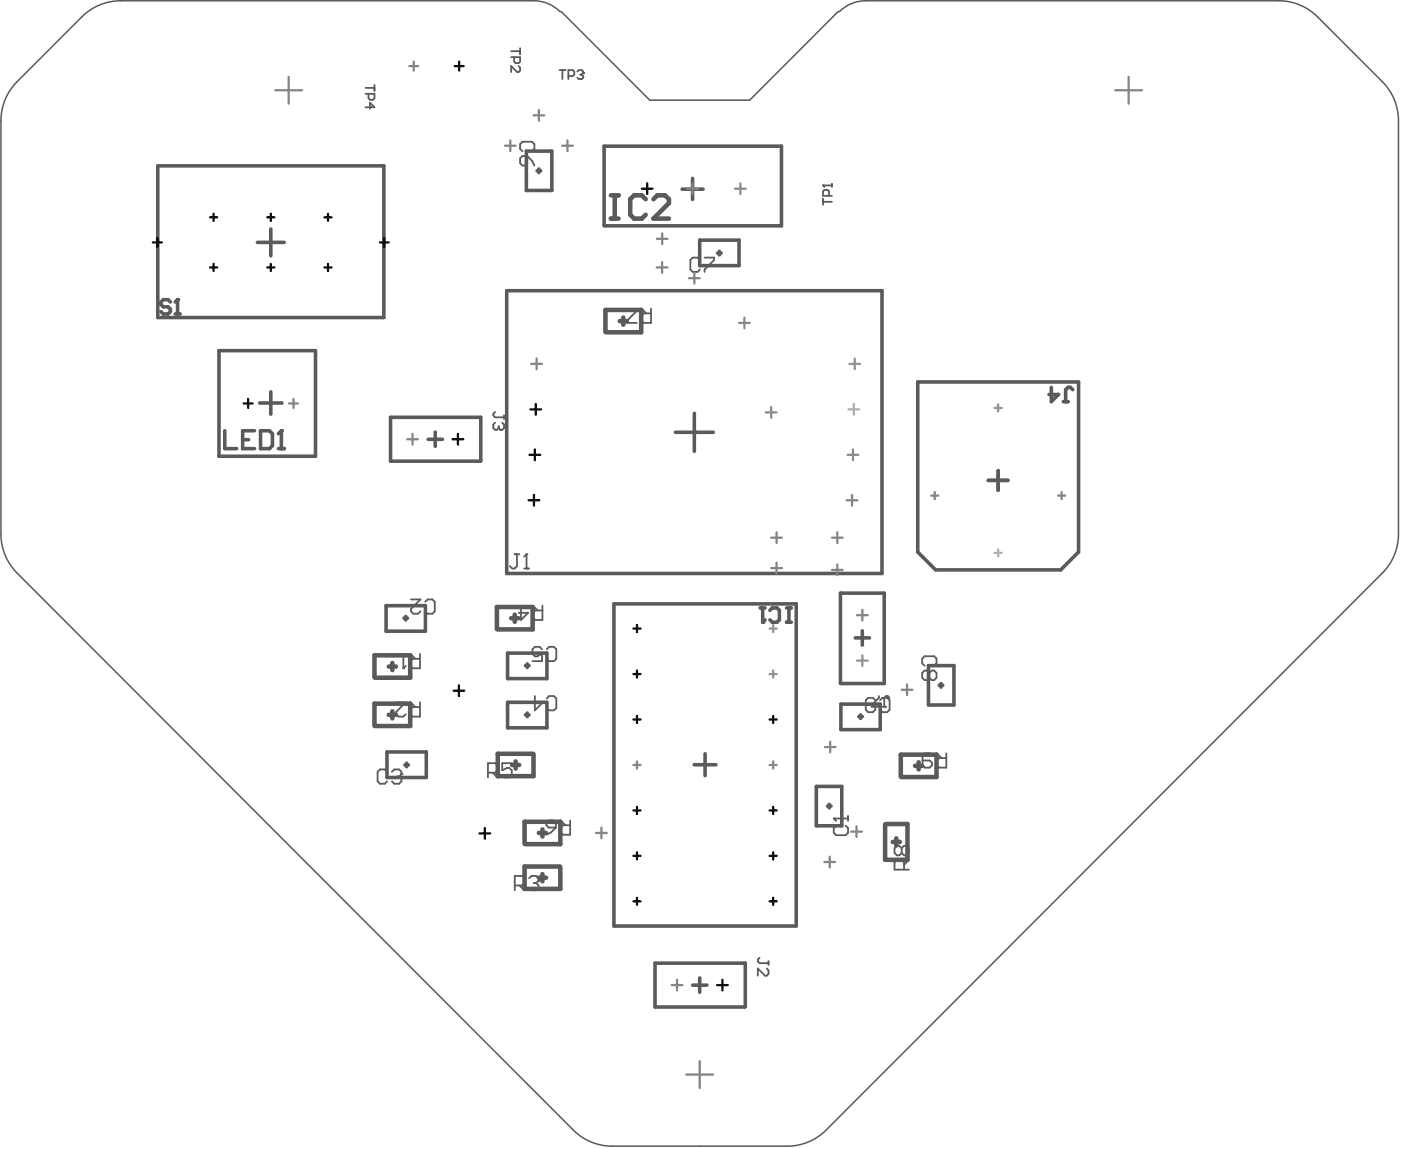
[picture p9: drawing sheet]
<svg xmlns="http://www.w3.org/2000/svg" width="261mm" height="214mm" viewBox="0 0 261 214" stroke-linecap="round" stroke-linejoin="round" font-family="sans-serif">
<path d="M92.1 76.6l-.3 .4v.3l.3 .3h1.7M93.5 78.6l.3 .4v.6l-.3 .4h-.4M93.8 77.3v.7" fill="none" stroke="#5a5a5a" stroke-width=".33"/>
<circle cx="93.1" cy="80" r=".17" fill="#5a5a5a"/>
<path d="M92.1 78.6l-.3 .4v.6l.3 .4h.4l.3-.4M92.8 79.6l.3 .4M92.8 79.3v.3" fill="none" stroke="#5a5a5a" stroke-width=".33"/>
<path d="M141.5 113.1h.9M141.9 113.1v2.7M143.3 113.6l.4-.5h.9l.4 .5v1.7l-.4 .5h-.9l-.4-.5M146.4 115.8h.8M146.4 113.1h.8M146.8 113.1v2.7" fill="none" stroke="#5a5a5a" stroke-width=".66"/>
<circle cx="141.9" cy="115.8" r=".33" fill="#5a5a5a"/>
<path d="M142.4 115.3l-.5 .5" fill="none" stroke="#5a5a5a" stroke-width=".66"/>
<path d="M74.6 121.7h.9M75.1 121.7v2.6M76.4 121.7l.9 .9M78.2 121.7v2.6h-1.4l-.4-.4v-.9l.4-.4h1.4M100.9 120.8l-.5-.4h-.9l-.4 .4v.9l.4 .4h.5l.9-.4v1.3h-1.8M101.7 120.8l.5-.4h.9l.4 .4v1.8l-.4 .4h-.9l-.5-.4M90.8 143.8h1.3l.5-.5v-.9l-.5-.4h-1.3v2.7M91.7 143.8l.9 .9M95.2 142h-1.7v1.3l.8-.4h.5l.4 .4v.9l-.4 .5h-.9l-.4-.5" fill="none" stroke="#5a5a5a" stroke-width=".33"/>
<circle cx="75.1" cy="124.3" r=".17" fill="#5a5a5a"/>
<path d="M97 112.7v2.7l1.3-1.4h-1.8M99.2 112.7l.9 .9M100.9 112.7v2.7h-1.3l-.4-.5v-.9l.4-.4h1.3M73.7 130.7h1.8l-1.8 1.8v.4l.5 .4h.9l.4-.4M75.5 123.9l-.4 .4M76.4 130.7l.9 .9M78.2 130.7v2.6h-1.4l-.4-.4v-.9l.4-.4h1.4M99.5 129.5v2.7l1.4-1.4h-1.8M101.7 130l.5-.5h.9l.4 .5v1.7l-.4 .5h-.9l-.5-.5M72 143.6l-.4-.4h-.9l-.4 .4v1.8l.4 .4h.9l.4-.4M72.9 143.6l.5-.4h.9l.4 .4v.5" fill="none" stroke="#5a5a5a" stroke-width=".33"/>
<circle cx="74.7" cy="144.1" r=".17" fill="#5a5a5a"/>
<path d="M76.5 111.5h1.7l-1.7 1.8v.4l.4 .5h.9l.4-.5M79.1 112l.5-.5h.9l.4 .5v1.7l-.4 .5h-.9l-.5-.5M95.8 103.1h.8M96.2 103.1v2.2l-.4 .5h-.5l-.4-.5M97.5 105.8h.9M98 103.1v2.7M73.8 144.5h.5M74.3 144.5l.4 .4v.5l-.4 .4h-.9l-.5-.4M74.7 144.1l-.4 .4" fill="none" stroke="#5a5a5a" stroke-width=".33"/>
<circle cx="98" cy="103.1" r=".17" fill="#5a5a5a"/>
<path d="M118.5 57.4v.5l-1.8 1.7v.5h1.8M119.4 57.4l.9 .9M121.1 57.4v2.7h-1.3l-.4-.5v-.9l.4-.4h1.3M98 103.1l-.5 .5" fill="none" stroke="#5a5a5a" stroke-width=".33"/>
<path d="M41.8 80.1v3.4h2.2M45.2 81.8h1.1M47.4 80.1h-2.2v3.4h2.2M48.5 80.1h1.6l.6 .6v2.2l-.6 .6h-1.6zM51.8 83.5h1.1M52.4 80.1v3.4" fill="none" stroke="#5a5a5a" stroke-width=".66"/>
<circle cx="52.4" cy="80.1" r=".33" fill="#5a5a5a"/>
<path d="M52.4 80.1l-.6 .6" fill="none" stroke="#5a5a5a" stroke-width=".66"/>
<path d="M153.2 37v1.1M153.2 37.6h1.6M153.2 34.5h1.6M154.3 36.4v-.8l-.3-.3h-.6l-.2 .3v.8h1.6M154.8 34.2v.6" fill="none" stroke="#5a5a5a" stroke-width=".33"/>
<circle cx="153.2" cy="34.5" r=".17" fill="#5a5a5a"/>
<g fill="none" stroke="#5a5a5a" stroke-width=".33">
<path d="M153.2 34.5l.2 .3M163.5 129.5v.3l-1.3 1.4v.3h1.3M164.2 131.5h.7M165.5 129.8l-.3-.3h-.3l-.4 .3v1.7M101.7 153.1l.4-.4h.9l.4 .4v.9h-1.3l-.4-.5zM103.4 154l-.9 .9-.8 .4M104.3 152.7l.9 .8M106.1 152.7v2.6h-1.3l-.5-.4v-.9l.5-.5h1.3M95.8 164.8h1.3l.5-.5v-.9l-.5-.4h-1.3v2.6M96.7 164.8l.9 .8M98.4 163.4l.5-.4h.9l.4 .4v.5M141.3 178.2l-.3 .3v.4l.3 .3h1.7"/>
<path d="M143 178.9v.6M142.7 180.2l.3 .3v.7l-.3 .3h-.4l-1.3-1.3v1.3"/>
</g>
<path d="M195.6 72.1v2.6l1.4-1.3h-1.8M197.9 74.7h.8M199.6 72.5l-.4-.4h-.5l-.4 .4v2.2" fill="none" stroke="#5a5a5a" stroke-width=".66"/>
<circle cx="100.2" cy="163.9" r=".17" fill="#5a5a5a"/>
<path d="M155.1 152.3h2.7M155.6 153.6l-.5 .5v.9l.5 .4h1.8l.4-.4v-.9l-.4-.5M157.8 151.8v.9M99.3 164.3h.5M99.8 164.3l.4 .5v.4l-.4 .4h-.9l-.5-.4M100.2 163.9l-.4 .4" fill="none" stroke="#5a5a5a" stroke-width=".33"/>
<circle cx="155.1" cy="152.3" r=".17" fill="#5a5a5a"/>
<g fill="none" stroke="#5a5a5a" stroke-width=".33">
<path d="M104.1 13h1.1M104.7 13v1.7M105.8 14.2h.8l.3-.3v-.6l-.3-.3h-.8v1.7M107.4 13.3l.3-.3h.6l.2 .3v.3M162.9 130.3l-.5-.5h-.9l-.4 .5v1.8l.4 .4h.9l.5-.4v-.5l-.5-.4h-1.3M163.8 130.3l.4-.5h.9l.4 .5v1.8l-.4 .4h-.9l-.4-.4M172.1 123.9l-.5-.5v-.9l.5-.4h1.7l.5 .4v.9l-.5 .5M172.9 125.2l.5-.4h.4l.5 .4v.9l-.5 .4h-.4l-.5-.4M172.9 125.2l-.4-.4h-.4l-.5 .4v.9l.5 .4h.4l.4-.4M172.9 125.2v.9M155.1 152.3l.5 .4M167.8 157.8l-.5-.4h-.4l-.4 .4v.9l.4 .4h.4l.5-.4"/>
<path d="M167.8 157.8l.4-.4h.5l.4 .4v.9l-.4 .4h-.5l-.4-.4M167.8 157.8v.9M173.4 140.6l-.4-.4h-.9l-.4 .4v1.8l.4 .4h.9l.4-.4v-.5l-.4-.4h-1.3M174.3 140.2l.9 .9M176.1 140.2v2.6h-1.3l-.5-.4v-.9l.5-.4h1.3M168.2 161.8v-1.3l-.4-.5h-.9l-.4 .5v1.3h2.6M169.1 160l-.9 .9"/>
</g>
<circle cx="108.5" cy="13.6" r=".17" fill="#5a5a5a"/>
<g fill="none" stroke="#5a5a5a" stroke-width=".33">
<path d="M68 17.5h1.7v.8l-.3 .3h-.6l-.2-.3v-.8M68 16.3h1.7M68 20h1.7l-.9-.9v1.1M69.7 15.8v1.1M95.1 10.6h1.7v.9l-.3 .2h-.5l-.3-.2v-.9M95.1 9.5h1.7M96.5 12.3l.3 .3v.5l-.3 .3h-.3l-1.1-1.1v1.1M96.8 9v1.1M108 13.9h.3M108.3 13.9l.2 .3v.2l-.2 .3h-.6l-.3-.3M108.5 13.6l-.2 .3M97.2 28.1l-.4-.4v-.9l.4-.4h1.8l.4 .4v.9l-.4 .4"/>
<path d="M97.2 29h.9v1.4l-.4 .4h-.5l-.4-.4v-.9zM98.1 29l.9 .9 .4 .9M130.2 48.4l-.4-.5h-.9l-.4 .5v1.7l.4 .5h.9l.4-.5M131.1 47.9h1.8v.5l-1.8 1.7v.5"/>
</g>
<path d="M113.7 36.3h1.4M114.4 36.3v4.4M120.2 37.1l-.8-.8h-1.4l-.7 .8v2.9l.7 .7h1.4l.8-.7M121.6 37.1l.7-.8h1.5l.7 .8v.7l-2.9 2.9h2.9M113.7 40.7h1.4" fill="none" stroke="#5a5a5a" stroke-width=".84"/>
<path d="M31.7 56.2l-.4-.4h-.9l-.5 .4v.4l.5 .5h.9l.4 .4v.5l-.4 .4h-.9l-.5-.4M32.6 58.4h.9M33 55.8v2.6" fill="none" stroke="#5a5a5a" stroke-width=".66"/>
<circle cx="33" cy="55.8" r=".33" fill="#5a5a5a"/>
<g fill="none" stroke="#5a5a5a" stroke-width=".66">
<path d="M29.4 30.9h42v28.2h-42zM97.9 28.1h4.8v7.3h-4.8zM99.9 31.8h.7M100.3 31.4v.7M112.4 27.2h33v14.8h-32.9zM126.9 35.2h3.9M128.9 33.2v3.9M33 55.8l-.4 .4M47.9 45.1h5M50.4 42.6v5M94.3 54.1h69.8v52.6h-69.8zM130.2 44.7h7.3v4.7h-7.3z"/>
<path d="M133.5 47.1h.7M133.9 46.8v.6M40.7 65.2h18v19.7h-18zM48.3 75h4.2M50.4 72.9v4.2M72.7 77.6h16.8v8.1l-16.8 .1zM129.2 76.9v7.1M170.8 71.1h29.9v31.6l-3.3 3.3h-23.3l-3.3-3.3zM79.7 81.7h2.6M81 80.4v2.7M125.7 80.4h7M183.9 89.4h3.7"/>
<path d="M185.7 87.6v3.6M71.8 112.7h7.4v4.7h-7.4zM75.2 115h.6M75.5 114.7v.7M114.2 112.4h34v59.9h-34zM156.4 110.4h8.1v16.8l-8.1-.1zM159.1 118.7h2.7M160.5 117.4v2.6M72 139.9h7.3v4.8h-7.3zM94.5 121.5h7.3v4.8h-7.3zM94.5 130.7h7.3v4.7h-7.3zM97.8 123.8h.6"/>
<path d="M97.8 133h.6M98.1 123.5v.7M98.1 132.7v.6M156.5 131h7.3v4.8h-7.3zM159.8 133.3h.7M160.1 133v.7M172.8 123.8h4.7v7.4h-4.7zM174.8 127.5h.6M175.1 127.2v.6M75.3 142.3h.7M75.7 142v.7M129.2 142.3h4"/>
<path d="M131.2 140.2v4.1M151.9 146.3h4.7v7.4h-4.7zM154 150h.6M154.3 149.7v.6M121.9 179.2h16.8v8.1l-16.8 .1zM128.9 183.3h2.6M130.2 182v2.6"/>
</g>
<g fill="none" stroke="#5a5a5a" stroke-width=".84">
<path d="M115.3 59.7h1.4M116 59.1v1.3M112.7 61.7v-4h6.6v4.1h-6.6M92.5 117v-4.1h6.6v4.2h-6.6M95.1 115h1.4M95.8 114.4v1.3M69.7 126v-4.1h6.6v4.2h-6.5M69.7 135v-4.1h6.6v4.2h-6.5M72.3 124h1.4M72.3 133h1.4M73 123.3v1.4M73 132.3v1.4"/>
<path d="M95.3 142.3h1.3M96 141.7v1.3M97.6 157v-4.1h6.7v4.2h-6.6M99.2 140.2h-6.6v4.2h6.7v-4.1M100.3 155h1.3M100.9 154.3v1.3M164.8 153.3h4.1v6.7h-4.2v-6.6M166.1 156.6h1.4M166.8 156v1.3M167.6 144.5v-4.1h6.7v4.2h-6.6M170.3 142.5h1.3M170.9 141.8v1.4"/>
<path d="M100.3 163.3h1.3M100.9 162.6v1.4M104.2 161.2h-6.6v4.2h6.7v-4.1"/>
</g>
<path d="M15.2 3.1a10.2 10.2 0 0 1 7.2-3h77a7.5 7.5 0 0 1 4.9 2.1l16.6 16.4h18.6l16.6-16.4a7.7 7.7 0 0 1 4.9-2.1h77a10.2 10.2 0 0 1 7.2 3l12 12.1a10.2 10.2 0 0 1 3 7.2v77a10.2 10.2 0 0 1-3 7.2l-103.5 103.7a10.2 10.2 0 0 1-7.2 3h-32.6a10.2 10.2 0 0 1-7.2-3l-103.5-103.7a10.2 10.2 0 0 1-3-7.2v-77a10.2 10.2 0 0 1 3-7.2z" fill="none" stroke="#5a5a5a" stroke-width=".28"/>
<g fill="none" stroke="#858585" stroke-width=".42">
<path d="M51.2 16.8h5M53.7 14.3v5M76.2 12.3h1.6M77 11.5v1.6M207.5 16.8h5M210 14.3v5M94 27.1h2M95 26.1v2M99.3 21.5h2M100.3 20.5v2M104.6 27.1h2M105.6 26.1v2"/>
<path d="M127.9 35.1h2M128.9 34.1v2M122.2 49.8h2M122.2 44.4h2M123.2 48.8v2M123.2 43.4v2M128.2 51.8h2M129.2 50.8v2M53.8 75.1h1.6M54.6 74.2v1.7M98.9 67.7h2M99.9 66.7v2"/>
<path d="M75.8 81.7h2M76.8 80.7v2M144.5 99v2M155.8 99v2M157.6 93.1h2M158.6 92.1v2M173.3 92.2h1.3M173.9 91.5v1.4M196.9 92.2h1.3M197.5 91.5v1.4M143.5 100h2M143.5 105.7h2"/>
<path d="M144.5 104.7v2M154.8 100h2M154.8 106h2M155.8 105v2M159.5 114.5h2M160.5 113.5v2M167.8 128.3h2M168.8 127.3v2M110.9 155h2M111.9 154v2M117.9 142.3h1.3M118.5 141.7v1.3"/>
<path d="M154.4 159.4v2M158.4 154.7h2M159.4 153.7v2M153.4 160.4h2M125 183.3h2M126 182.3v2M127.7 199.9h5M130.2 197.4v5"/>
</g>
<g fill="none" stroke="#000" stroke-width=".42">
<path d="M84.6 12.3h1.7M85.4 11.5v1.6M39.8 39.8v1.3M50.4 39.8v1.3M61 39.8v1.3M119.4 35.1h2M120.4 34.1v2M28.4 45.1h1.7M29.3 44.3v1.6M39.1 49.8h1.3M39.1 40.4h1.3M39.8 49.1v1.3"/>
<path d="M49.7 49.8h1.4M49.7 40.4h1.4M50.4 49.1v1.3M60.4 49.8h1.3M60.4 40.4h1.3M61 49.1v1.3M70.7 45.1h1.6M71.5 44.3v1.6M45.3 75.1h1.7M46.2 74.2v1.7M98.7 76.2h2M99.7 75.2v2"/>
<path d="M84.2 81.7h2M85.2 80.7v2M98.4 93.1h2M98.5 84.6h2M99.4 92.1v2M99.5 83.6v2M117.9 117h1.3M118.5 116.3v1.3M84.4 128.5h2M85.4 127.5v2M117.9 133.9h1.3M117.9 125.4h1.3"/>
<path d="M118.5 124.7v1.4M118.5 133.2v1.3M143.2 133.9h1.3M143.9 133.2v1.3M89.2 155.1h2M90.2 154.1v2M117.9 150.8h1.3M117.9 159.2h1.3M118.5 150.1v1.4M118.5 158.6v1.3M143.2 150.8h1.3M143.2 159.2h1.3"/>
<path d="M143.9 150.1v1.4M143.9 158.6v1.3M117.9 167.7h1.3M118.5 167v1.4M143.2 167.7h1.3M143.9 167v1.4M133.4 183.3h2M134.4 182.3v2"/>
</g>
<path d="M136.8 35.1h2M137.8 34.1v2M138.5 59.1v2M137.5 60.1h2M142.5 76.7h2M143.5 75.7v2M157.7 84.6h2M158.7 83.6v2M153.5 139h2M154.5 138v2M143.2 142.3h1.3M143.9 141.7v1.3" fill="none" stroke="#8a8a8a" stroke-width=".42"/>
<path d="M158.1 67.7h2M159.1 66.7v2M185.1 75.9h1.3M185.7 75.2v1.4M143.2 117h1.3M143.9 116.3v1.3M143.2 125.4h1.3M143.9 124.7v1.4M159.5 122.9h2M160.5 121.9v2" fill="none" stroke="#929292" stroke-width=".42"/>
<path d="M157.9 76.2h2M158.9 75.2v2M185.1 102.9h1.3M185.7 102.2v1.3" fill="none" stroke="#ababab" stroke-width=".42"/>
</svg>
